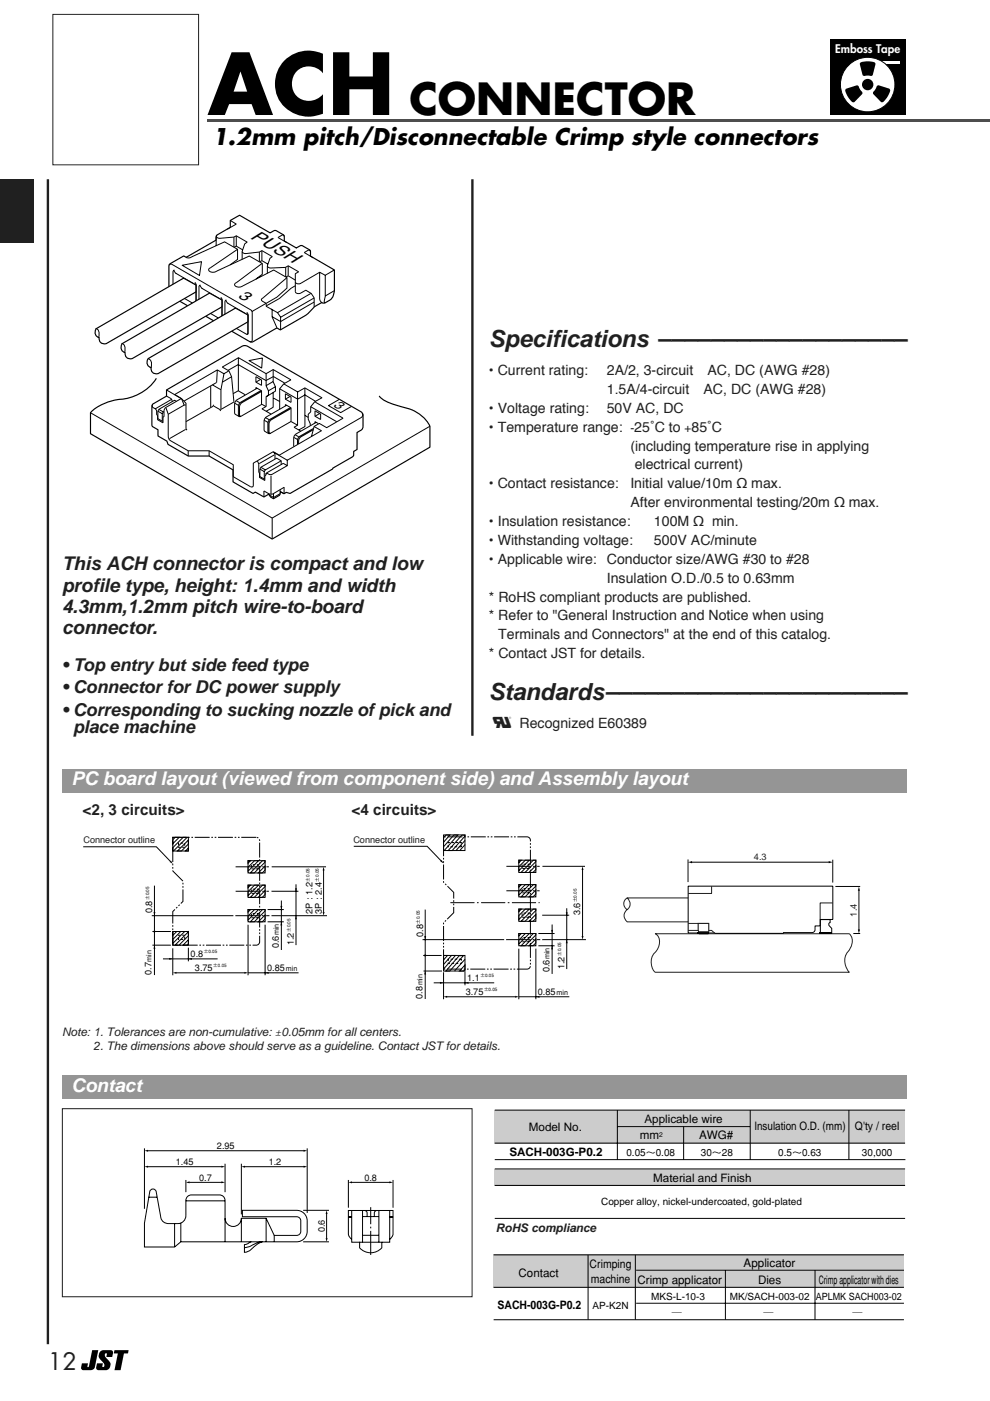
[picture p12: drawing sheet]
<svg xmlns="http://www.w3.org/2000/svg" width="210mm" height="297mm" viewBox="0 0 210 297" stroke-linecap="round" stroke-linejoin="round" font-family="sans-serif">
<defs><g id="words">
<text font-size="17.6" x="44.1" y="24.4">ACH</text>
<text font-size="9.2" x="86.8" y="24.4">CONNECTOR</text>
<g font-size="5" fill="#231f20">
<text x="103.7" y="73.5">Specifications –––––––––––––––––––</text>
<text x="103.7" y="148.3">Standards–––––––––––––––––––––––</text>
<text x="10.2" y="290.5">12</text>
</g>
<text font-size="4.8" x="45.1" y="30.7">1.2mm pitch/Disconnectable Crimp style connectors</text>
<text font-size="4.7" fill="#231f20" x="104.5" y="154.3">0</text>
<g font-size="4" fill="#231f20">
<text x="13.2" y="120.9">This ACH connector is compact and low</text>
<text x="13.2" y="125.4">profile type, height: 1.4mm and width</text>
<text x="13.2" y="129.9">4.3mm,1.2mm pitch wire-to-board</text>
<text x="13.2" y="134.4">connector.</text>
</g>
<g font-size="4" fill="#fff">
<text x="15.2" y="166.5">PC board layout (viewed from component side) and Assembly layout</text>
<text x="15.2" y="231.5">Contact</text>
</g>
<text font-size="3.9" x="52.9" y="50.5" transform="rotate(30 52.9 50.5)">PUSH</text>
<g font-size="3.8" fill="#231f20">
<text x="13.2" y="142.2">• Top entry but side feed type</text>
<text x="13.2" y="147">• Connector for DC power supply</text>
<text x="13.2" y="151.7">• Corresponding to sucking nozzle of pick and</text>
<text x="15.5" y="155.5">place machine</text>
</g>
<text font-size="3.4" x="50.4" y="62.9" transform="rotate(31 50.4 62.9)">3</text>
<g font-size="3.2" fill="#231f20">
<text x="17.5" y="172.7">&lt;2, 3 circuits&gt;</text>
<text x="74.5" y="172.7">&lt;4 circuits&gt;</text>
</g>
<g font-size="3" fill="#231f20">
<text x="103.7" y="79.5">• Current rating:</text>
<text x="128.7" y="83.5">1.5A/4-circuit</text>
<text x="128.7" y="79.5">2A/2, 3-circuit</text>
<text x="149.2" y="83.5">AC, DC (AWG #28)</text>
<text x="150" y="79.5">AC, DC (AWG #28)</text>
<text x="103.7" y="87.5">• Voltage rating:</text>
<text x="128.7" y="87.5">50V AC, DC</text>
<text x="103.7" y="91.5">• Temperature range:</text>
<text x="133.7" y="95.5">(including temperature rise in applying</text>
<text x="134.5" y="91.5">25˚C to</text>
<text x="146.6" y="91.5">85˚C</text>
<text x="134.6" y="99.5">electrical current)</text>
<text x="103.7" y="103.5">• Contact resistance:</text>
<text x="133.7" y="103.5">Initial value/10m Ω max.</text>
<text x="133.7" y="107.5">After environmental testing/20m Ω max.</text>
<text x="103.7" y="111.5">• Insulation resistance:</text>
<text x="138.7" y="111.5">100M Ω min.</text>
<text x="103.7" y="115.5">• Withstanding voltage:</text>
<text x="103.7" y="119.5">• Applicable wire:</text>
<text x="128.7" y="119.5">Conductor size/AWG #30 to #28</text>
<text x="138.7" y="115.5">500V AC/minute</text>
<text x="128.7" y="123.5">Insulation O.D./0.5 to 0.63mm</text>
<text x="103.7" y="127.5">* RoHS compliant products are published.</text>
<text x="103.7" y="131.5">* Refer to &quot;General Instruction and Notice when using</text>
<text x="105.6" y="135.5">Terminals and Connectors&quot; at the end of this catalog.</text>
<text x="103.7" y="139.5">* Contact JST for details.</text>
<text x="110.2" y="154.3">Recognized E60389</text>
</g>
<text font-size="2.8" x="70.5" y="86.2" transform="rotate(31 70.5 86.2)">3</text>
<g font-size="2.5" fill="#fff">
<text x="177.1" y="11.2">Emboss Tape</text>
<text x="13.2" y="222.7">Note: 2. The dimensions above should serve as a guideline. Contact JST for details.</text>
</g>
<g font-size="2.5" fill="#231f20">
<text x="133.7" y="91.5">-</text>
<text x="145.2" y="91.5">+</text>
<text x="13.2" y="219.7">Note: 1. Tolerances are non-cumulative: ±0.05mm for all centers.</text>
<text x="105.2" y="261.1">RoHS compliance</text>
</g>
<g font-size="2.5">
<text x="112.1" y="239.8">Model No.</text>
<text x="136.6" y="238">Applicable wire</text>
<text x="159.9" y="239.7">Insulation O.D. (mm)</text>
<text x="181.3" y="239.7">Q'ty / reel</text>
<text x="108" y="245.1">SACH-003G-P0.2</text>
<text x="135.7" y="241.5">mm</text>
<text x="148.2" y="241.5">AWG#</text>
<text x="138.5" y="250.5">Material and Finish</text>
<text x="125" y="268.8">Crimping</text>
<text x="157.7" y="268.7">Applicator</text>
<text x="109.9" y="270.8">Contact</text>
<text x="125.3" y="272">machine</text>
<text x="135.1" y="272.2">Crimp applicator</text>
<text x="160.7" y="272.2">Dies</text>
<text x="173.6" y="272.2">Crimp applicator with dies</text>
<text x="105.5" y="277.5">SACH-003G-P0.2</text>
</g>
<g font-size="2.1">
<text x="132.8" y="245">0.05～0.08</text>
<text x="148.6" y="245">30～28</text>
<text x="165" y="245">0.5～0.63</text>
<text x="182.7" y="245">30,000</text>
<text x="127.5" y="255.4">Copper alloy, nickel-undercoated, gold-plated</text>
<text x="138.1" y="275.6">MKS-L-10-3</text>
<text x="154.7" y="275.6">MK/SACH-003-02</text>
<text x="173" y="275.6">APLMK SACH003-02</text>
<text x="125.6" y="277.5">AP-K2N</text>
<text x="138.2" y="279.1">―</text>
<text x="161.9" y="279.1">―</text>
<text x="180.8" y="279.1">―</text>
</g>
<g font-size="1.9" fill="#231f20">
<text x="17.7" y="178.8">Connector outline</text>
<text x="74.9" y="178.8">Connector outline</text>
<text x="159.9" y="182.4">4.3</text>
<text x="181.7" y="194.3" transform="rotate(-90 181.7 194.3)">1.4</text>
</g>
<g font-size="1.9">
<text x="32.3" y="193.6" transform="rotate(-90 32.3 193.6)">0.8</text>
<text x="66.3" y="193.7" transform="rotate(-90 66.3 193.7)">2P : 1.2</text>
<text x="68.3" y="193.7" transform="rotate(-90 68.3 193.7)">3P : 2.4</text>
<text x="123" y="194.1" transform="rotate(-90 123 194.1)">3.6</text>
<text x="40.4" y="202.8">0.8</text>
<text x="59.1" y="201.1" transform="rotate(-90 59.1 201.1)">0.6</text>
<text x="62.3" y="200.4" transform="rotate(-90 62.3 200.4)">1.2</text>
<text x="89.7" y="198.7" transform="rotate(-90 89.7 198.7)">0.8</text>
<text x="32.2" y="206.7" transform="rotate(-90 32.2 206.7)">0.7</text>
<text x="41.3" y="205.8">3.75</text>
<text x="56.6" y="205.9">0.85</text>
<text x="99.1" y="207.9">1.1</text>
<text x="116.5" y="206.2" transform="rotate(-90 116.5 206.2)">0.6</text>
<text x="119.7" y="205.5" transform="rotate(-90 119.7 205.5)">1.2</text>
<text x="89.6" y="211.7" transform="rotate(-90 89.6 211.7)">0.8</text>
<text x="98.7" y="210.9">3.75</text>
<text x="114" y="211">0.85</text>
<text x="46" y="243.7">2.95</text>
<text x="37.3" y="247">1.45</text>
<text x="42.2" y="250.4">0.7</text>
<text x="57" y="247">1.2</text>
<text x="77.3" y="250.4">0.8</text>
<text x="68.8" y="261.3" transform="rotate(-90 68.8 261.3)">0.6</text>
</g>
<g font-size="1.5">
<text x="32.2" y="203.9" transform="rotate(-90 32.2 203.9)">min</text>
<text x="59.1" y="198.3" transform="rotate(-90 59.1 198.3)">min</text>
<text x="116.5" y="203.4" transform="rotate(-90 116.5 203.4)">min</text>
<text x="60.6" y="205.9">min</text>
<text x="89.6" y="208.9" transform="rotate(-90 89.6 208.9)">min</text>
<text x="118" y="211">min</text>
</g>
<text font-size="1.4" x="139.8" y="241">2</text>
<g font-size="1">
<text x="31.6" y="190.8" transform="rotate(-90 31.6 190.8)">±0.05</text>
<text x="65.6" y="186.9" transform="rotate(-90 65.6 186.9)">±0.05</text>
<text x="67.6" y="186.9" transform="rotate(-90 67.6 186.9)">±0.05</text>
<text x="122.3" y="191.3" transform="rotate(-90 122.3 191.3)">±0.05</text>
<text x="61.6" y="197.6" transform="rotate(-90 61.6 197.6)">±0.05</text>
<text x="89" y="195.9" transform="rotate(-90 89 195.9)">±0.05</text>
<text x="43.2" y="202.1">±0.05</text>
<text x="119" y="202.7" transform="rotate(-90 119 202.7)">±0.05</text>
<text x="45.2" y="205.1">±0.05</text>
<text x="101.9" y="207.2">±0.05</text>
<text x="102.6" y="210.2">±0.05</text>
</g>
</g></defs>
<path d="M44.1 25.2h165.8v.5h-165.8z" fill="#4d4d4d"/>
<path d="M176 8.4h16v16h-16z" fill="#000"/>
<path d="M185.7 12.9h5v.6h-5z" fill="#fff"/>
<circle cx="184" cy="17.9" r="5.8" fill="#fff" stroke="#000" stroke-width=".21"/>
<circle cx="184" cy="17.9" r="1.21" fill="#000"/>
<path d="M179.4 19.1l2.2-.8 .3 .1 .8 1.3-1.6 1.8a1.76 1.76 0 0 1-1.3-1.3zM182.5 13.5a3.9 3.9 0 0 1 2.9 0l-.5 2.3-.3 .1h-1.5zM186.1 18.3l2.3 .6a1.76 1.76 0 0 1-.6 1.8l-.2 .3a.63 .63 0 0 1-.7 .5l-1.6-1.8z" fill="#000" stroke="#000" stroke-width=".35"/>
<path d="M36 56l3-1.7 .5 .3 6.3-3.7 .1-1 2.9-1.7v-1.5l2-1.1 6.5 3.8 1.1-.5 1.6 .8 .2 .3 .1 1.1 2.5 1.5 1.2-.5 1.7 .9 .1 1.3 5.1 2.9v4.5a2.6 2.6 0 0 1-2.5 2.5h-.2l-1.5 .8-1.9 1.8-5.4 3.2-.7-.5-5 2.9-.5 .1-17.2-9.9-.2-.6v-5.6zM33.2 80.2a10.3 10.3 0 0 1-8.3 4.5 10.3 10.3 0 0 0-5.7 2.8v4.5l38.5 22.3 33.5-19.5v-4.4a8.1 8.1 0 0 0-6-4.1l-.9-.3a8.1 8.1 0 0 1-3.9-2.1M57.1 104.7l.3 .7 .6 .3 1.3-.7 .1-.7 .8 .4 .5-.3 .8 .2 9-5.2 .1-.1 4.3-2.5 .1-1.1 .7-.4v-3.6l1-.6 .2-.5v-2.8l-.4-.5-23.9-13.8a1.24 1.24 0 0 0-1.4 0l-15.9 9.2v1.3l-3 1.8-.1 4.4 1.3 .9v1.3l1.9 1.1 .2 .7 4.3 2.5h4.4l5.1 2.9v2.6l4.3 2.4 .4-.3 1.9 1.1 1-.7" fill="none" stroke="#000" stroke-width=".25"/>
<g fill="none" stroke="#000" stroke-width=".21">
<path d="M35.9 56.2l.2-.2 .4 .1 16.8 9.8 .2 .5v5.7l-.2 .4-.4-.1M36.8 57.3l.6 .7M37 57.3l-.3 .4v4.2l4.7 2.7 .2-.3v-3.9l-.3-.5M37.3 57.9l4.2 2.5v3.9l-.2 .2M38.6 56.2l4.1-.7-.4 2.9zM39.5 54.6l.7 .1 7.4-3.4 2.8 1.6v2.1l-1.6 1.2M44.7 56.7l-.5 .5a1.26 1.26 0 0 0 1.9 .2l6.8-3.1 2.7 1.6v2.3l-1.3 1M45.8 50.3v1.8M46 49.9l-.1 .4 .7 .2 3-.2 .5-.3 2.3 1.4M48.8 46.7l1.3 .8-1.9 1.1M49.6 50.3v2.1M49.6 52.4l.5-.2 1.4 .8"/>
<path d="M50.1 50v2.2M50.2 59.9l-.5 .4a1.26 1.26 0 0 0 1.9 .3l6.4-3.3 2.8 1.6v2.2l-2.1 1.9-2.2 1.3M50.4 52.9l-5.7 3.8M51.4 53.3l.2 .3 .5 .2 2.9-.4 .5-.3 2.2 1.3-.5 .4a5.3 5.3 0 0 0-.5 3.2M52.4 51.3l-.5 .4a5.5 5.5 0 0 0-.6 3.3M55 53.4v2.1M55.1 55.5l.4-.2 1.3 .7M55.5 53.2v2M55.6 55.8l-5.4 4.1M56.7 56.4l.2 .3 .6 .1 3-.1 .6-.3 2.2 1.2-.7 .4v3.9M60.2 50.1l-.2-.3-1.1 .6 1.9 1.1M60.6 56.7v2"/>
<path d="M60.7 58.7l.4-.2 1.5 .9M60.8 58.9l-5.3 4.5v.4l.9 .5v.7l1.3 .7M61.1 56.4v2M65.8 53.3l-.3-.3-1 .6 1.9 1.1M67.8 57.8v5.4a.9 .9 0 0 0 .5 1M69 58.4v4.4l-.3 1.2 .3 .1M70.9 57.3l-1.9 1.1-1.2-.7-4.3 2.5a.72 .72 0 0 1-.9-.4M42.4 60.5l.5 .7M46.1 78.4l-.2 2.7-6.8 3.9M47.8 63.6l.6 .7M48.4 78.5l2.1-1.2 5.9 3.4 1.6-.9 2.4 1.4M48.5 78.7l-1 .6"/>
<path d="M49.1 79.9l-2 1.1M50.5 75.8v7M52.8 76.5l2.8-.6-.1 2.1zM54.3 79.9v1.1l1.2 .7v-1.1l-1.2-.7M56.4 79.2v2.6l.5 1.1v.9l-.5 .3v2.1l-.9 .5M56.4 64.3l-2.9 1.7M57.5 65.5l1.3 .8 .7 .9v2.7M57.7 65.7v1.5l1 2.3M57.9 78.4v2.5l.5 1.1v.9l-1.9 1.2M62.6 60.6l-.9 .5-2.4 2.2-2.8 1.5M64.8 61.5l1.2 .7 .6 1v1.9M64.9 61.5l-1.4 .7a.72 .72 0 0 1-.9-.3"/>
<path d="M65.9 62.2l-7.1 4.1M66.6 64.1l-7.1 4.1-1.8-1.1M66.6 63.2l-7.1 4.1M70.9 61.6l-1.9 1.1M19.2 87.5l38.5 22.3 33.5-19.4M33.5 87.2l.9 .5M33.7 86.8l.9 .5M34.8 87.3l-.4 .4v1.6M35.2 86.5l.5 1.3v4.5a1.15 1.15 0 0 0 .5 1.2l3.7 2.1h4.4l5.2 2.9v2.6l3.6 2.1h.4l.2-.3v-4.7l4.2-2.4 1.3 .7 9-5.2-1.6-.9M35.3 84l1.1 .6 .1 .6M35.3 82.7l3.1 1.8M36.3 84.7l-3.4 2"/>
<path d="M37.4 85.1l-.4-.2-3.3 1.9-.2 .4v1.6l1 .6M38.4 84.5l-3.4 2.1-.2 .5v1.2l-.2 .3v1.1l-1.2-.7-.2-1.8a1.09 1.09 0 0 0-.9-.9v-.4M38.5 84.5l.5 1.4-3.3 1.9M39.4 91l-3.5 2M39.4 85.9h-.4M39.9 95.6v1.1M44.3 95.6v1.1M44.7 81.8v4.6M45 81.6l1.8 1M45.3 86.1l1.4 .8M45.3 85.8l-.3 .4-5.6 3.2M46.6 87.1l.2-.5v-4l.7-3.4-1.4-.8-9.1 5.3 1.5 .8 .9 1v5.2l.3 .5"/>
<path d="M49.4 83.5l1.1-.6 1.5 .8M49.6 85.2l-2.7 1.6M49.6 85.2l-.5-5.3-.6-1.3-1.4-.8 3.5-2 5.8 3.4 1.5-.8 3.8 2.1-1.5 .9-.9 1v4.3M49.7 85.5l.9 .4M50.1 85l.7 .4M54.3 82.2l1.2 .7v2.9l-4.7 2.5-1-.6-.1-2a1.07 1.07 0 0 1 .6-1l4.2-2.4M54.3 82.1v.4M54.5 97.8l.4 .7 .1 2.7 1.2 .7M55.1 99.5l.9 .5M55.2 80.5l-1 .5M55.3 82.8l-4.2 2.4a1.07 1.07 0 0 0-.6 1v1.7l.3 .4h.2M55.3 99.1l.9 .5"/>
<path d="M55.4 83l-4 2.3a1.07 1.07 0 0 0-.6 1v1.7l.3 .2M55.5 86.7l2 1.1M55.6 85.7l.8 .5M56 89.1l.8 .5M56.3 88.5l.8 .5M57.9 80.9l-1.5 .9M57.9 83.2v1.1M58.2 96.4l-3.2 1.9M58.3 97.3v-1.1l-.3-.3 2.9 1.7M58.4 82l-1.5 .9M59.3 82.4l3.8 2.2 1.6-.9 2.2 1.4M59.3 85.1l-1.4-.7v1.9l-1.4 .9"/>
<path d="M59.6 98.5v-.8l-.9-.6-3.4 2-.2 .4v1.5l1 .6M59.6 97.7l-3.4 1.9-.2 .4v1.6M60 98.2l.9 .5M60 98.3l-3.6 2.1-.2 .7v.8M60.2 81.4l2.9 1.7M60.5 83.5l1.2 .7v1.1l-1.2-.7zM60.8 85.9l-4.2 2.4a1.07 1.07 0 0 0-.6 1l.1 2.1 .9 .5 4.7-2.5v-2.9l-1.2-.7v.3M61.5 84.1l-1 .5M61.6 86.4l-4.2 2.4a1.07 1.07 0 0 0-.6 1v1.7l.2 .4h.3M61.7 86.6l-4.1 2.3a1.07 1.07 0 0 0-.6 1v1.7l.4 .2M61.7 89.4l1.4 .7M62.3 92.8l.8 .4"/>
<path d="M62.6 92.2l.7 .4M64.6 82.2v5.9M65.3 88.5l-.6-.5v2.4l-1.3 .7M65.9 86.2l5.5 3.2M66.4 91.1l-2.5 1.5a1.29 1.29 0 0 0-.6 1.5M66.5 90.8l-2.8 1.6a1.43 1.43 0 0 0-.6 1.9M66.8 87.1l1.2 .7v1.1l-1.2-.7zM66.8 89.4l.7 .4M66.8 89.4v.3M66.8 85.3l5.9 3.3M67 89.6l-4.1 2.4a1.07 1.07 0 0 0-.6 .9v1.8M67.7 87.7l-.9 .6"/>
<path d="M68.3 84.3l-1.6 .9-.8 1v1.1l-.5 .5v1.1l.4 .9v.4M68.3 84.4l-3.7-2.2-1.5 .9v7.1l-.8 .4 1.5 .8M71.9 84.7l-2.3 1.3 2.6 1.5 2.3-1.3M72.8 88.6l-3.5 2.1-1.6-.9-1.1 .6-.6 2.1M76.8 87.6a.63 .63 0 0 1-.3 1l-15.6 9v1.1l-3.1 1.8a1.12 1.12 0 0 1-1.2-.1l-.2 .2M57.5 100.8v4M57.7 109.8v4.4M59.4 103.8v.4l.8 .5M59.4 104.7l-1.4 .8-.8-.5M60.2 103.3v1.3M60.2 103.3l-2.2 1.3a1.01 1.01 0 0 1-1.1 0l-1-.5"/>
</g>
<path d="M20.4 69.7l18.5-10.7 2.6 1.4v1.5l-19 11a1.13 1.13 0 0 1-1.5-1.3 1.15 1.15 0 0 1-.6-1.9z" fill="#fff" stroke="#000" stroke-width=".25"/>
<path d="M20.3 69.6a1.07 1.07 0 0 1 .7 1.3l-.1 .7M42.5 60.4l-.3 .4v4.2l4.7 2.7 .2-.2v-3.9l-.3-.6M42.8 61.1l4.2 2.5v3.8l-.2 .3" fill="none" stroke="#000" stroke-width=".21"/>
<path d="M25.9 72.9l18.5-10.8 2.6 1.5v1.5l-19 10.9a1.13 1.13 0 0 1-1.5-1.3 1.15 1.15 0 0 1-.6-1.8z" fill="#fff" stroke="#000" stroke-width=".25"/>
<path d="M25.8 72.8a1.07 1.07 0 0 1 .7 1.3l-.1 .7M48 63.6l-.3 .4v4.2l4.7 2.7 .2-.2v-3.9l-.3-.6M48.3 64.3l4.3 2.5v3.8l-.3 .3" fill="none" stroke="#000" stroke-width=".21"/>
<path d="M31.4 76l18.5-10.7 2.6 1.5v1.4l-19 11a1.13 1.13 0 0 1-1.5-1.3 1.15 1.15 0 0 1-.6-1.9z" fill="#fff" stroke="#000" stroke-width=".25"/>
<g fill="none" stroke="#000" stroke-width=".21">
<path d="M31.4 76a1.07 1.07 0 0 1 .7 1.4l-.1 .7M56 104.1v1.3M58 104.7v1M17.6 179.5h15.6l3 3.2M36.6 177.5h3.3v2.9h-3.3zM36.6 179.7l2.2-2.2h.9l-2.9 2.9h-.2zM36.6 178l.5-.5h.9l-1.4 1.4zM39.9 178.1v.9l-1.4 1.4h-.9zM39.9 179.8v.6h-.6zM75 179.4h15.6l3 3.2M94 177h4.6v3.3h-4.6zM94.6 177h.8l-1.4 1.6v-1z"/>
<path d="M96.2 177h.9l-2.9 3.3h-.2v-.8zM97.9 177.1h.7v.1l-2.7 3.1h-.9zM98.6 178.2l-1.9 2.1M98.6 179.1l-1.1 1.2M32.2 194.1h17.3M32.3 197.5h3.9M32.7 187.8v18.9M36.6 197.5h3.3v2.9h-3.3zM36.6 199.2l1.7-1.7h.9l-2.6 2.5zM36.6 197.5h.9l-.9 .8zM52.6 182.5h3.6v2.6h-3.6zM52.6 183.9l1.4-1.4h.8l-2.2 2.2z"/>
<path d="M52.6 182.5h.5l-.5 .5zM52.6 187.7h3.6v2.6h-3.6zM52.6 189l1.4-1.3h.8l-2.2 2.2zM52.6 187.7h.5l-.5 .5zM52.6 192.8h3.6v2.6h-3.6zM52.6 194.2l1.4-1.4h.8l-2.2 2.3zM52.6 192.8h.5l-.5 .6zM52.6 196.1v10.7M53.1 185.1l2.6-2.6h.5v.3l-2.3 2.3zM55.7 187.7h.5v.3l-2.3 2.3h-.8zM55.7 192.8h.5v.3l-2.3 2.3h-.8zM56.2 183.6v.9l-.6 .6h-.8z"/>
<path d="M56.2 188.8v.9l-.6 .6h-.8zM56.2 194v.8l-.6 .6h-.8zM56.2 196.1v10.7M56.7 192.8h3.5M56.7 195.4h3.5M57.6 194.1h11.7M57.6 189h5.7M57.6 183.8h11.5M59.7 190.9v10.5M62.8 187.5v12.9M68.6 184.4v9.1M89.6 199.2h17.3"/>
<path d="M90.2 192.8v19M110 182.4h3.6v2.6h-3.6zM110 182.4h.5l-.5 .5zM110 187.6h3.6v2.6h-3.6zM110 188.9l1.4-1.3h.8l-2.2 2.2zM110 187.6h.5l-.5 .5zM110 192.7h3.6v2.6h-3.6zM110 194.1l1.4-1.4h.8l-2.2 2.3zM110 192.7h.5l-.5 .6zM110 197.9h3.6v2.6h-3.6zM110 197.9h.5l-.5 .6zM111.4 182.4h.8l-2.2 2.2v-.8z"/>
<path d="M111.4 197.9h.8l-2.2 2.3v-.9zM113.1 182.4h.5v.3l-2.3 2.3h-.8zM113.1 187.6h.5v.3l-2.3 2.3h-.8zM113.1 192.7h.5v.3l-2.3 2.3h-.8zM113.1 197.9h.5v.3l-2.3 2.3h-.8zM113.6 183.5v.9l-.6 .6h-.8zM113.6 188.7v.9l-.6 .6h-.8zM113.6 193.9v.8l-.6 .6h-.8zM113.6 199.1v.8l-.6 .6h-.8zM114.1 197.9h3.5M115 199.2h9.2M115 194h5.7"/>
<path d="M115 183.7h9M117.1 196v10.5M120.2 192.6v12.9M123.5 184.3v14.3M145.9 182.2v4.8M145.9 187.9h30.7v7h-2.7v1.4h-1.1v.8a.62 .62 0 0 1-.6 .6h-6.1v.2l-20.2-.1zM146.6 182.8h29.3M148 195.8h2.3v1.8l-.2 .4h-1.8l-.3-.8zM173.9 195h2.1v.6a.4 .4 0 0 0-.2 .7l.5 .5v1.1h-2.4zM176.6 182.3v4.8M177.1 187.9h5.3M180.9 197.9h1.5"/>
<path d="M182.1 188.7v8.5M32.3 200.4h3.9M34.6 203.3h11.5M36.6 201.1v5.7M37.1 200.4l2.8-2.8v.8l-1.9 2zM37.3 206.3h14.7M38.8 200.4l1.1-1.1v.8l-.3 .3zM39.9 200.9v2.9M52.6 206.3h10.7M89.7 202.6h3.9M89.8 205.9h3.9M92 208.4h12.8"/>
<path d="M94 202.6h4.6v3.3h-4.6zM94 202.6h.9l-.9 .9zM94 206.1v5.8M94.7 211.3h14.7M95.7 202.6h.9l-2.6 2.9v-1zM97.3 202.7l1-.1-2.9 3.3h-.9zM98.6 204.6v.9l-.3 .4h-.9zM98.6 206v2.9M98.6 203.4l-2.2 2.5M110 201.1v10.8M110 211.3h10.7M113.6 201.1v10.8"/>
<path d="M114.1 200.5h3.5M30.6 243.5v12.8M31.2 247.4h15.9M31.2 244h33.3M31.5 253.8h1.8M31.9 252.3a.69 .69 0 0 1 1.2 .3l1 5.6a1.57 1.57 0 0 0 1.6 1.2h2a1.68 1.68 0 0 0 1.7-1.7v-3.2a1.16 1.16 0 0 1 1.2-1.1h6a1.16 1.16 0 0 1 1.1 1.1v3.8a1.73 1.73 0 0 0 1.7 1.7 1.73 1.73 0 0 0 1.8-1.7h5.2l1.7 3.6h4.8a.87 .87 0 0 0 .9-.8v-2.3a.87 .87 0 0 0-.9-.8h-11.5v-1.4h11.5a2.23 2.23 0 0 1 2.2 2.2v2.3a2.23 2.23 0 0 1-2.2 2.2h-24.6l-1.3 1.1h-6.4v-5zM37 259.4v5M38.3 259.3v4M39.4 254.6h8.3M39.4 250.2v2.6M40 250.7h7.1M47.7 246.7v6.1"/>
<path d="M47.7 258.3v5M51.2 246.7v10.8M51.2 258.3v5M51.8 247.4h12.7M56.4 258.3v5M64.3 256.6h5.5M65.1 243.5v13.7M69.2 257.2v5.5M73.9 250.2v5.9M74.5 250.7h8.2M74.6 256.6v6.8h1.6M74.6 258.1h-.7v3.5l.2 .7 .5 .5"/>
<path d="M74.6 257.9h-.7v-1.3h9.4v1.3h-.7M76.9 256.6v6.8M76.9 257.9h3.4M77.3 256.6l.5 .5v.8M79.9 256.6l-.5 .5v.8M80.3 256.6v6.8M82.6 256.6v6.8h-1.6M82.6 258.1h.7v3.5l-.2 .7-.5 .5M83.3 250.2v5.9M53.3 263.3l-1.5 .6v1.6a5.5 5.5 0 0 0 2.8-1.7l1.1-.5M55.4 263.3l-1 .2-1.5 .8-1.1 .2M58.1 261.9v1.4"/>
<path d="M64.3 263.3h5.5M76.2 263.4h4.8v1.2a3.2 3.2 0 0 1-4.8 0zM76.9 261.9h3.4"/>
</g>
<path d="M11.2 3.1h30.9v31.8h-30.9zM133 190.4a1.53 1.53 0 0 1 0 2.5M138.9 198h41.2a2.74 2.74 0 0 1-.3 3.8 3.3 3.3 0 0 0 .3 4.3h-41.2a3.2 3.2 0 0 1 .4-4.6 2.42 2.42 0 0 0-.4-3.5zM145.9 195.8h4.4M145.9 197.3h2.1M145.9 190.4h-12.9a1.43 1.43 0 0 0 0 2.5 1.61 1.61 0 0 0 0 2.6h12.9M148.2 197.5h2M150.3 197.3h.6l.7 .6M150.9 187.9v1.5h-5M176.5 191.4h-2.6v3.6M13.2 235.1h86.9v39.8h-86.9z" fill="none" stroke="#231f20" stroke-width=".21"/>
<path d="M10.2 38v247M100.2 38v118" fill="none" stroke="#231f20" stroke-width=".5"/>
<g fill="#000">
<path d="M32.5 193.4h.5l-.3 .7zM36 182.7l.3-.2 .3 .7zM59.5 192.1h.4l-.2 .7zM59.7 195.4l.2 .8h-.5zM62.6 188.3h.4l-.2 .8zM62.8 194.1l.2 .8h-.5zM68.4 193.4h.4l-.2 .7zM68.6 183.8l.2 .7h-.4zM90 198.5h.4l-.2 .7zM93.4 182.6l.3-.2 .3 .7zM116.9 197.2h.4l-.2 .7zM120 193.4h.4l-.2 .8z"/>
<path d="M120.2 199.2l.2 .8h-.4zM123.3 198.5h.4l-.2 .7zM123.5 183.7l.2 .7h-.4zM145.9 182.8l.8-.2v.4zM175.7 182.6l.9 .2-.9 .2zM181.9 197.1h.4l-.2 .8zM182.1 188l.2 .8h-.4zM32.7 200.4l.2 .8h-.4zM35.9 203.1l.7 .2-.7 .2zM36.6 206.3l.8-.2v.4zM39.9 203.3l.8-.2v.4zM51.8 206l.8 .3-.8 .2z"/>
<path d="M56.2 206.3l.8-.2v.4zM90.2 205.8l.2 .8h-.5zM93.3 208.2l.7 .2-.7 .2zM94 211.3l.8-.2v.4zM98.6 208.4l.8-.2v.4zM109.2 211.1l.8 .2-.8 .2zM113.6 211.3l.8-.2v.4zM117.1 200.5l.2 .8h-.4zM30.6 247.4l.8-.2v.4zM30.6 244l.8-.2v.4zM39.4 250.7l.8-.2v.4zM47 247.2l.7 .2-.7 .2z"/>
<path d="M47 250.5l.7 .2-.7 .2zM51.2 247.4l.7-.2v.4zM64.4 247.2l.7 .2-.7 .2zM64.4 243.8l.7 .2-.7 .2zM69.2 256.6l.3 .8h-.5zM73.9 250.7l.7-.2v.4zM82.6 250.5l.7 .2-.7 .2zM69 262.5h.5l-.2 .8z"/>
<circle cx="32.7" cy="197.5" r=".22"/>
<circle cx="90.2" cy="202.6" r=".22"/>
</g>
<path d="M49.9 194.1h7.2M50 189h7M50 183.8h7M95.5 191.4h18.9M107.3 199.2h7.2M107.4 188.9h7M107.4 183.7h7M78.6 266.1v-10.2" fill="none" stroke="#000" stroke-width=".21" stroke-dasharray="5.1 .5 .4 .5" stroke-linecap="butt"/>
<path d="M36.6 177.5h17.7a.72 .72 0 0 1 .8 .8v21.4a.72 .72 0 0 1-.8 .7h-17.7v-7.1l2.2-2.2v-4.3l-2.2-2.1zM94 177.4h17.7a.72 .72 0 0 1 .8 .8v26.6a.72 .72 0 0 1-.8 .7h-17.7v-9.8l2.2-2.2v-4.3l-2.2-2.1z" fill="none" stroke="#000" stroke-width=".21" stroke-dasharray="3.2 .4 .4 .4 .4 .4" stroke-linecap="butt"/>
<path d="M37.9 178.7h1.3v.9h-1.3zM95 178.6h2.8v.9h-2.8zM37.9 198.3h1.3v.9h-1.3zM53.3 183.3h1.4v.9h-1.4zM53.3 188.5h1.4v.9h-1.4zM53.3 193.7h1.4v.9h-1.4zM110.7 183.2h1.5v.9h-1.5zM110.7 188.4h1.5v.9h-1.5zM110.7 193.6h1.5v.9h-1.5zM110.7 198.8h1.5v.9h-1.5zM95 203.4h2.8v.9h-2.8z" fill="none" stroke="#000" stroke-width=".21" stroke-dasharray=".5 .4" stroke-linecap="butt"/>
<path d="M147.9 197.9h2.4M173.8 197.8h2.7" fill="none" stroke="#000" stroke-width=".38"/>
<path d="M104.7 234h88v28h-88z" fill="#fff"/>
<g fill="#ccc">
<path d="M104.9 235.4h87v7h-87z"/>
<path d="M104.9 247.8h87v3.5h-87z"/>
</g>
<path d="M104.9 235.4h87M130.9 235.4v10.5M130.9 238.9h28.2M144.9 238.9v7M159.1 235.4v10.5M180 235.4v10.5M104.9 247.8h87M104.9 258.3h87M104.9 251.3h87M104.9 242.4h87M104.9 245.9h87.1" fill="none" stroke="#000" stroke-width=".21"/>
<path d="M104.7 266.1h87v7h-87z" fill="#ccc"/>
<path d="M104.7 266.1h87M104.7 272.9h87M104.7 279.8h87M124.7 266.1v13.7M134.7 266.1v13.7M134.9 276.3h56.8M134.9 269.3h56.8M153.8 269.4v10.4M172.8 269.4v10.4" fill="none" stroke="#000" stroke-width=".21"/>
<path d="M19.5 286.3h1.3l-.7 3.6a.9 .9 0 0 1-.9 .6h-1.5a.49 .49 0 0 1-.5-.6l.2-.8h1.3l-.2 .7h.3zM21.3 286.5l.6-.2h1.6a.49 .49 0 0 1 .5 .6l-.2 .8h-1.3l.2-.7a.48 .48 0 0 0-.5 .4 .48 .48 0 0 0 .3 .5 1.54 1.54 0 0 1 .5 2.4l-.6 .2h-1.5a.49 .49 0 0 1-.5-.6l.2-.8h1.2l-.1 .7a.48 .48 0 0 0 .5-.4 .48 .48 0 0 0-.4-.5 1.54 1.54 0 0 1-.5-2.4zM24.3 286.3h3l-.2 .7h-.8l-.7 3.5h-1.3l.7-3.5h-.9z" fill="#000"/>
<g fill="#939598">
<path d="M13.2 228h179v5h-179z"/>
<path d="M13.2 163h179v5h-179z"/>
</g>
<path d="M0 38h7.2v13.5h-7.2z" fill="#231f20"/>
<use href="#words"/>
</svg>
